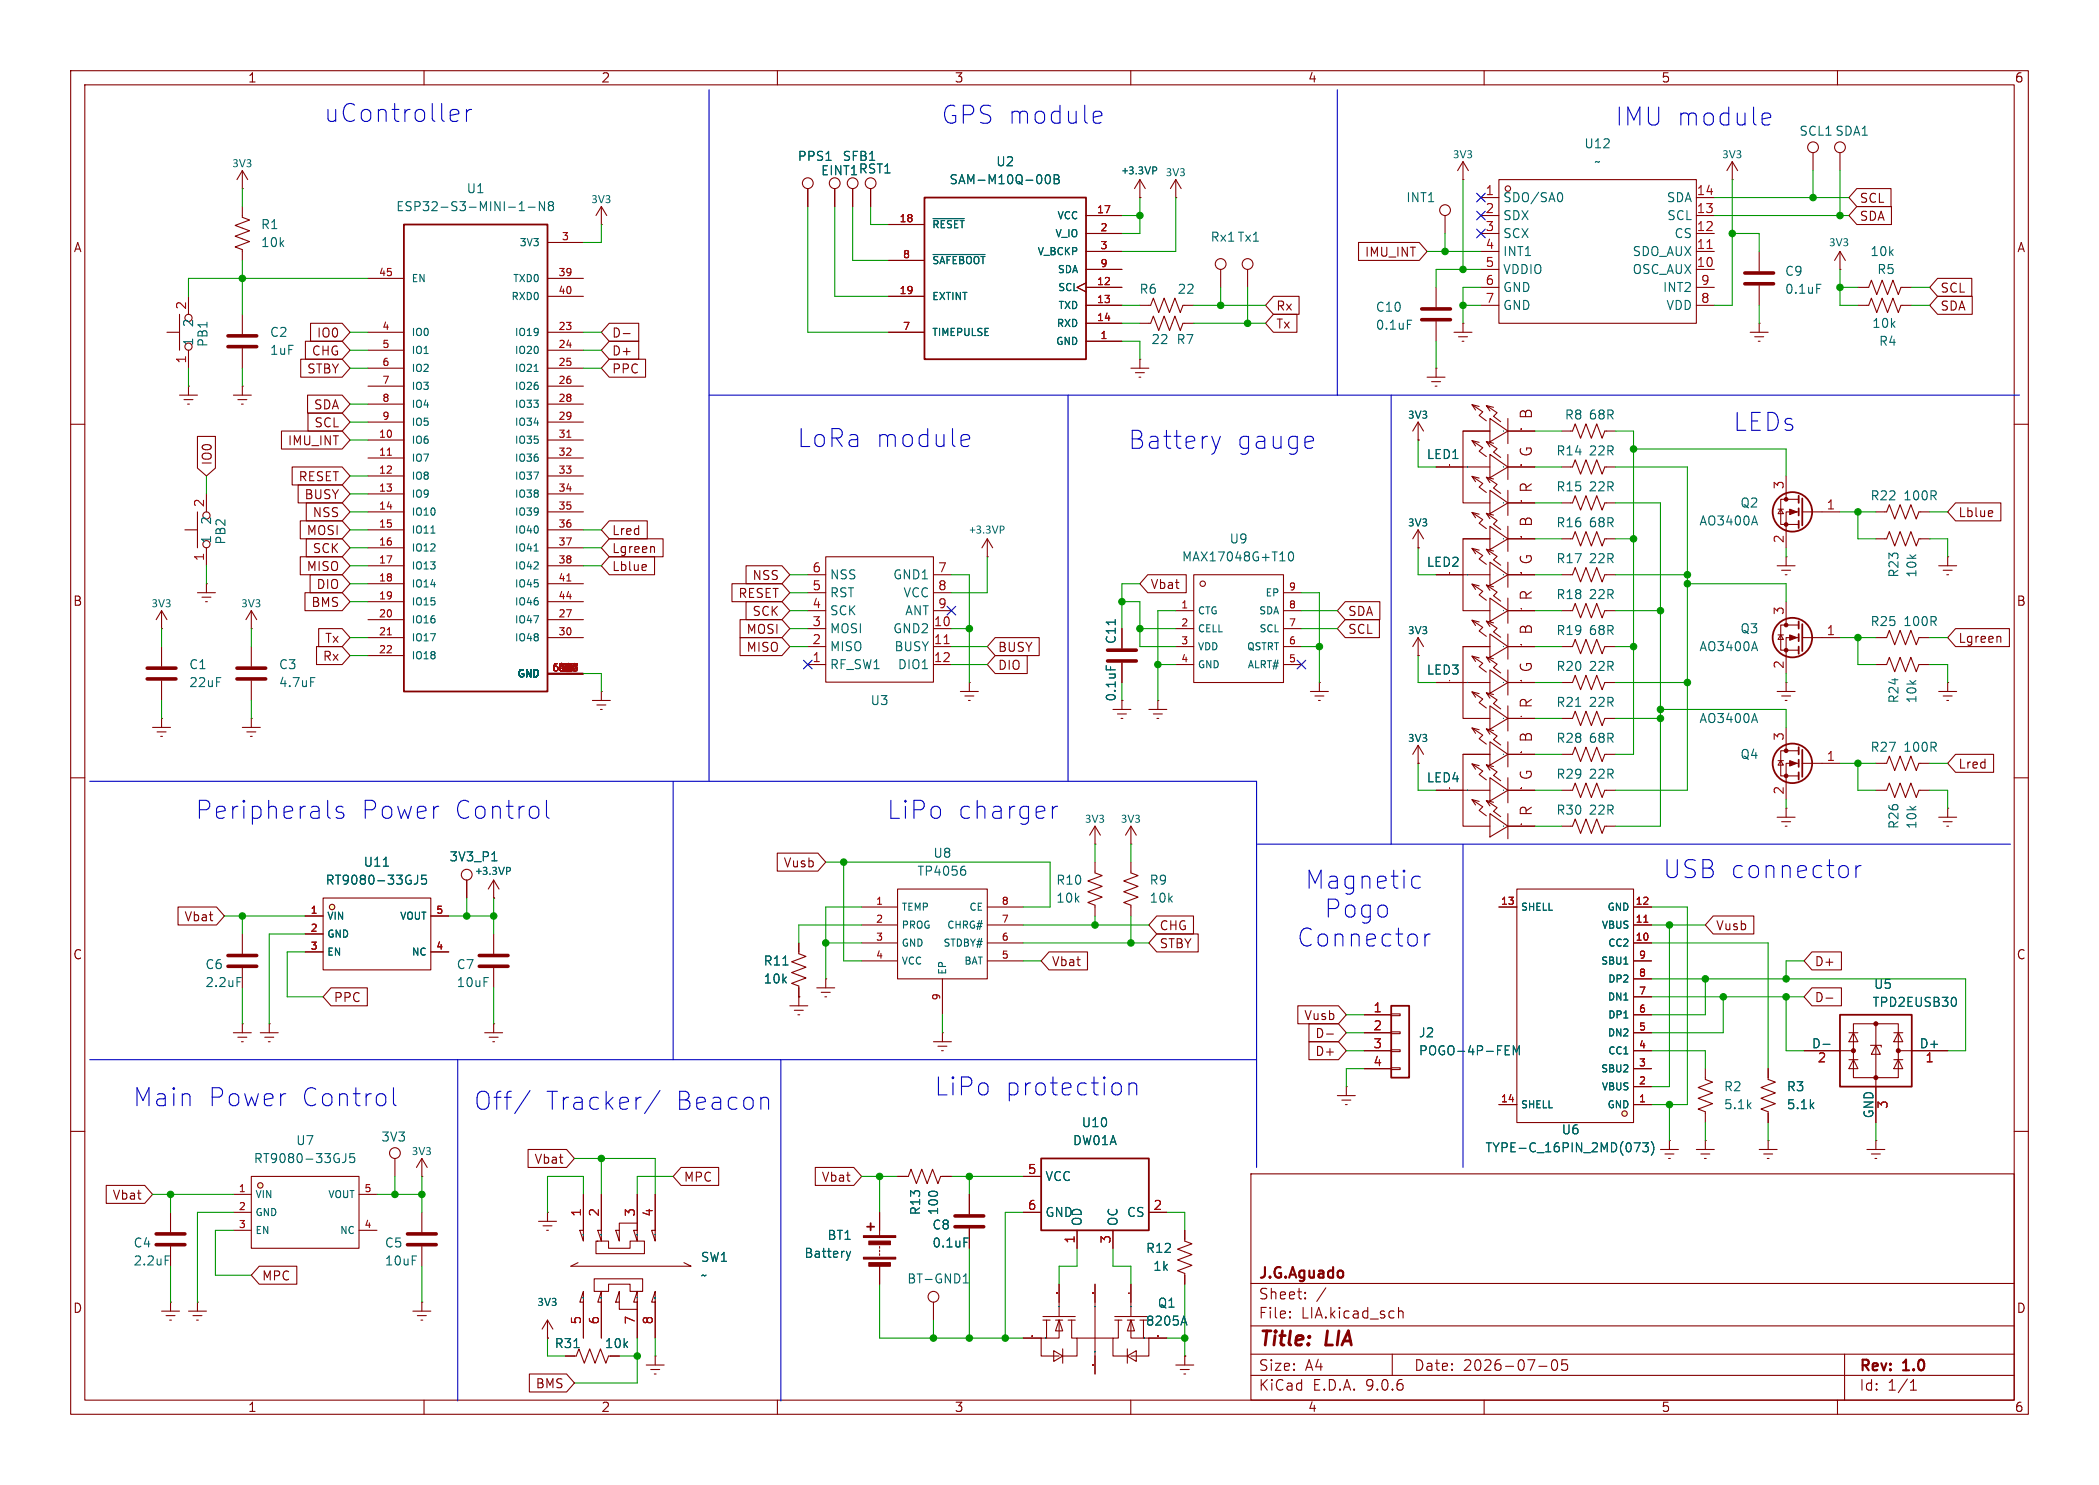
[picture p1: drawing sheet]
<svg xmlns="http://www.w3.org/2000/svg" width="297mm" height="210mm" viewBox="0 0 297 210" stroke-linecap="round" stroke-linejoin="round" font-family="sans-serif">
<defs><g id="words">
<g font-size="3.5" fill="#0000c2">
<text x="45.8" y="17.5">uController</text>
<text x="133.2" y="17.8">GPS module</text>
<text x="228.6" y="18">IMU module</text>
<text x="112.8" y="63.5">LoRa</text>
<text x="123.9" y="63.5">module</text>
<text x="159.6" y="63.7">Battery</text>
<text x="174.9" y="63.7">gauge</text>
<text x="245.2" y="61.2">LEDs</text>
<text x="27.6" y="116.1">Peripherals</text>
<text x="51.1" y="116.1">Power</text>
<text x="64.2" y="116.1">Control</text>
<text x="125.5" y="116.1">LiPo</text>
<text x="135.5" y="116.1">charger</text>
<text x="184.7" y="125.9">Magnetic</text>
<text x="235.3" y="124.4">USB connector</text>
<text x="187.4" y="130">Pogo</text>
<text x="183.5" y="134.1">Connector</text>
<text x="132.2" y="155.2">LiPo</text>
<text x="142.2" y="155.2">protection</text>
<text x="18.8" y="156.7">Main</text>
<text x="29.4" y="156.7">Power</text>
<text x="42.5" y="156.7">Control</text>
<text x="67" y="157.2">Off/</text>
<text x="77.2" y="157.2">Tracker/</text>
<text x="95.5" y="157.2">Beacon</text>
</g>
<g font-size="2.8" fill="#840000">
<text x="178" y="190.9">Title:</text>
<text x="187.7" y="190.9">LIA</text>
</g>
<g font-size="2.2" fill="#840000">
<text x="217" y="59.4" transform="rotate(-90 217 59.4)">B</text>
<text x="217" y="64.7" transform="rotate(-90 217 64.7)">G</text>
<text x="217" y="69.8" transform="rotate(-90 217 69.8)">R</text>
<text x="217" y="74.6" transform="rotate(-90 217 74.6)">B</text>
<text x="217" y="79.9" transform="rotate(-90 217 79.9)">G</text>
<text x="217" y="89.8" transform="rotate(-90 217 89.8)">B</text>
<text x="217" y="85" transform="rotate(-90 217 85)">R</text>
<text x="217" y="95.2" transform="rotate(-90 217 95.2)">G</text>
<text x="217" y="100.3" transform="rotate(-90 217 100.3)">R</text>
<text x="217" y="105.1" transform="rotate(-90 217 105.1)">B</text>
<text x="217" y="110.4" transform="rotate(-90 217 110.4)">G</text>
<text x="217" y="115.5" transform="rotate(-90 217 115.5)">R</text>
</g>
<g font-size="2.1" fill="#840000">
<text x="178" y="184">Sheet:</text>
<text x="178" y="181.2">J.G.Aguado</text>
<text x="178" y="186.7">File:</text>
<text x="184.1" y="186.7">LIA.kicad_sch</text>
<text x="178" y="196.9">KiCad</text>
<text x="178" y="194.1">Size:</text>
<text x="184.7" y="194.1">A4</text>
<text x="185.7" y="196.9">E.D.A.</text>
<text x="193.3" y="196.9">9.0.6</text>
<text x="200" y="194.1">Date:</text>
<text x="207" y="194.1">2026-07-05</text>
<text x="263" y="194.3">Rev:</text>
<text x="263" y="196.9">Id:</text>
<text x="267.1" y="196.9">1/1</text>
<text x="269.4" y="194.3">1.0</text>
</g>
<g font-size="1.8" fill="#840000">
<text x="35" y="11.9">1</text>
<text x="85" y="11.9">2</text>
<text x="135" y="11.9">3</text>
<text x="185" y="11.9">4</text>
<text x="235" y="11.9">5</text>
<text x="285" y="11.9">6</text>
<text x="263" y="28.9">SCL</text>
<text x="10.3" y="35.9">A</text>
<text x="263" y="31.4">SDA</text>
<text x="285.3" y="35.9">A</text>
<text x="193" y="36.5">IMU_INT</text>
<text x="274.5" y="41.6">SCL</text>
<text x="44.8" y="47.9">IO0</text>
<text x="86.5" y="47.9">D-</text>
<text x="180.5" y="46.7">Tx</text>
<text x="180.5" y="44.1">Rx</text>
<text x="274.5" y="44.1">SDA</text>
<text x="43.4" y="53">STBY</text>
<text x="44" y="50.5">CHG</text>
<text x="86.5" y="53">PPC</text>
<text x="86.5" y="50.5">D+</text>
<text x="44.3" y="58.1">SDA</text>
<text x="30.2" y="65.9" transform="rotate(-90 30.2 65.9)">IO0</text>
<text x="40.6" y="63.2">IMU_INT</text>
<text x="44.4" y="60.6">SCL</text>
<text x="42.2" y="68.3">RESET</text>
<text x="43" y="70.8">BUSY</text>
<text x="43.3" y="75.9">MOSI</text>
<text x="44.1" y="73.3">NSS</text>
<text x="86.5" y="75.9">Lred</text>
<text x="277" y="73.3">Lblue</text>
<text x="43.3" y="81">MISO</text>
<text x="44.1" y="78.4">SCK</text>
<text x="44.7" y="83.5">DIO</text>
<text x="86.5" y="78.4">Lgreen</text>
<text x="86.5" y="81">Lblue</text>
<text x="106.4" y="82.2">NSS</text>
<text x="162.7" y="83.5">Vbat</text>
<text x="10.3" y="85.9">B</text>
<text x="44" y="86">BMS</text>
<text x="104.4" y="84.8">RESET</text>
<text x="105.5" y="89.9">MOSI</text>
<text x="106.4" y="87.3">SCK</text>
<text x="190.7" y="89.9">SCL</text>
<text x="190.7" y="87.3">SDA</text>
<text x="285.3" y="85.9">B</text>
<text x="45.6" y="93.7">Rx</text>
<text x="45.9" y="91.1">Tx</text>
<text x="105.5" y="92.4">MISO</text>
<text x="141.1" y="92.4">BUSY</text>
<text x="141.1" y="94.9">DIO</text>
<text x="277" y="91.1">Lgreen</text>
<text x="277" y="108.9">Lred</text>
<text x="110.8" y="122.9">Vusb</text>
<text x="26" y="130.5">Vbat</text>
<text x="164" y="131.8">CHG</text>
<text x="242.7" y="131.8">Vusb</text>
<text x="10.3" y="135.9">C</text>
<text x="148.7" y="136.8">Vbat</text>
<text x="164" y="134.3">STBY</text>
<text x="256.7" y="136.8">D+</text>
<text x="285.3" y="135.9">C</text>
<text x="47.1" y="141.9">PPC</text>
<text x="256.7" y="141.9">D-</text>
<text x="184.5" y="144.5">Vusb</text>
<text x="186" y="149.5">D+</text>
<text x="186" y="147">D-</text>
<text x="75.5" y="164.8">Vbat</text>
<text x="96.7" y="167.3">MPC</text>
<text x="116.2" y="167.3">Vbat</text>
<text x="15.8" y="169.9">Vbat</text>
<text x="10.3" y="185.9">D</text>
<text x="37" y="181.3">MPC</text>
<text x="285.3" y="185.9">D</text>
<text x="75.7" y="196.5">BMS</text>
<text x="35" y="199.9">1</text>
<text x="85" y="199.9">2</text>
<text x="135" y="199.9">3</text>
<text x="185" y="199.9">4</text>
<text x="235" y="199.9">5</text>
<text x="285" y="199.9">6</text>
</g>
<g font-size="1.8" fill="#006464">
<text x="112.8" y="23">PPS1</text>
<text x="119.1" y="23">SFB1</text>
<text x="140.9" y="23.7">U2</text>
<text x="205.6" y="22.7">3V3</text>
<text x="224.1" y="21.2">U12</text>
<text x="225.5" y="23.7">~</text>
<text x="243.7" y="22.7">3V3</text>
<text x="254.5" y="19.4">SCL1 SDA1</text>
<text x="32.9" y="24">3V3</text>
<text x="65.9" y="27.5">U1</text>
<text x="83.7" y="29.1">3V3</text>
<text x="116.1" y="25">EINT1 RST1</text>
<text x="134.2" y="26.3">SAM-M10Q-00B</text>
<text x="158.8" y="25">+3.3VP</text>
<text x="198.9" y="28.8">INT1</text>
<text x="212.6" y="28.8">SDO/SA0</text>
<text x="235.8" y="28.8">SDA</text>
<text x="36.8" y="32.6">R1</text>
<text x="36.8" y="35.2">10k</text>
<text x="56" y="30.1">ESP32-S3-MINI-1-N8</text>
<text x="171.2" y="34.4">Rx1 Tx1</text>
<text x="212.6" y="31.3">SDX</text>
<text x="212.6" y="33.9">SCX</text>
<text x="235.8" y="31.3">SCL</text>
<text x="236.8" y="33.9">CS</text>
<text x="258.8" y="35.2">3V3</text>
<text x="161.1" y="41.8">R6</text>
<text x="166.5" y="41.8">22</text>
<text x="212.6" y="36.4">INT1</text>
<text x="212.6" y="39">VDDIO</text>
<text x="212.6" y="41.5">GND</text>
<text x="230.9" y="36.4">SDO_AUX</text>
<text x="230.9" y="39">OSC_AUX</text>
<text x="235.2" y="41.5">INT2</text>
<text x="252.5" y="39.2">C9</text>
<text x="252.5" y="41.8">0.1uF</text>
<text x="264.6" y="36.4">10k</text>
<text x="265.5" y="39">R5</text>
<text x="27.5" y="46.4" transform="rotate(-90 27.5 46.4)">2</text>
<text x="38.1" y="47.9">C2</text>
<text x="194.6" y="44.3">C10</text>
<text x="194.6" y="46.8">0.1uF</text>
<text x="212.6" y="44">GND</text>
<text x="235.7" y="44">VDD</text>
<text x="264.8" y="46.6">10k</text>
<text x="27.5" y="49" transform="rotate(-90 27.5 49)">1</text>
<text x="29.6" y="49.2" transform="rotate(-90 29.6 49.2)">PB1</text>
<text x="38.1" y="50.4">1uF</text>
<text x="162.8" y="48.9">22</text>
<text x="166.4" y="48.9">R7</text>
<text x="265.8" y="49.1">R4</text>
<text x="199.3" y="59.6">3V3</text>
<text x="221.3" y="59.5">R8</text>
<text x="224.7" y="59.5">68R</text>
<text x="201.8" y="65.1">LED1</text>
<text x="220.1" y="64.6">R14</text>
<text x="224.7" y="64.6">22R</text>
<text x="220.1" y="69.7">R15</text>
<text x="224.7" y="69.7">22R</text>
<text x="246.2" y="72">Q2</text>
<text x="264.6" y="71">R22</text>
<text x="269.2" y="71">100R</text>
<text x="30.1" y="77" transform="rotate(-90 30.1 77)">1</text>
<text x="30.1" y="74.3" transform="rotate(-90 30.1 74.3)">2</text>
<text x="32.1" y="77.1" transform="rotate(-90 32.1 77.1)">PB2</text>
<text x="137.2" y="75.8">+3.3VP</text>
<text x="173.9" y="77.1">U9</text>
<text x="199.3" y="74.8">3V3</text>
<text x="220.1" y="74.8">R16</text>
<text x="224.7" y="74.8">68R</text>
<text x="240.4" y="74.5">AO3400A</text>
<text x="117.3" y="82.1">NSS</text>
<text x="126.3" y="82.1">GND1</text>
<text x="167.1" y="79.6">MAX17048G+T10</text>
<text x="201.8" y="80.4">LED2</text>
<text x="220.1" y="79.9">R17</text>
<text x="224.7" y="79.9">22R</text>
<text x="268.8" y="81.8" transform="rotate(-90 268.8 81.8)">R23</text>
<text x="271.4" y="81.8" transform="rotate(-90 271.4 81.8)">10k</text>
<text x="21.5" y="86.2">3V3</text>
<text x="34.2" y="86.2">3V3</text>
<text x="117.3" y="89.8">MOSI</text>
<text x="117.3" y="87.2">SCK</text>
<text x="117.3" y="84.7">RST</text>
<text x="126.3" y="89.8">GND2</text>
<text x="127.7" y="84.7">VCC</text>
<text x="128" y="87.2">ANT</text>
<text x="220.1" y="84.9">R18</text>
<text x="224.7" y="84.9">22R</text>
<text x="246.2" y="89.8">Q3</text>
<text x="264.6" y="88.7">R25</text>
<text x="269.2" y="88.7">100R</text>
<text x="26.7" y="94.8">C1</text>
<text x="39.4" y="94.8">C3</text>
<text x="117.3" y="94.8">RF_SW1</text>
<text x="117.3" y="92.3">MISO</text>
<text x="126.5" y="92.3">BUSY</text>
<text x="127" y="94.8">DIO1</text>
<text x="158.1" y="91.2" transform="rotate(-90 158.1 91.2)">C11</text>
<text x="199.3" y="90">3V3</text>
<text x="220.1" y="90">R19</text>
<text x="220.1" y="95.1">R20</text>
<text x="224.7" y="90">68R</text>
<text x="224.7" y="95.1">22R</text>
<text x="240.4" y="92.3">AO3400A</text>
<text x="26.7" y="97.4">22uF</text>
<text x="39.4" y="97.4">4.7uF</text>
<text x="123.1" y="99.9">U3</text>
<text x="158.1" y="99.3" transform="rotate(-90 158.1 99.3)">0.1uF</text>
<text x="220.1" y="100.2">R21</text>
<text x="224.7" y="100.2">22R</text>
<text x="268.8" y="99.6" transform="rotate(-90 268.8 99.6)">R24</text>
<text x="271.4" y="99.6" transform="rotate(-90 271.4 99.6)">10k</text>
<text x="199.3" y="105.3">3V3</text>
<text x="220.1" y="105.3">R28</text>
<text x="224.7" y="105.3">68R</text>
<text x="240.4" y="102.5">AO3400A</text>
<text x="246.2" y="107.5">Q4</text>
<text x="264.6" y="106.5">R27</text>
<text x="269.2" y="106.5">100R</text>
<text x="201.8" y="110.8">LED4</text>
<text x="220.1" y="110.3">R29</text>
<text x="224.7" y="110.3">22R</text>
<text x="153.5" y="116.7">3V3</text>
<text x="158.6" y="116.7">3V3</text>
<text x="220.1" y="115.4">R30</text>
<text x="224.7" y="115.4">22R</text>
<text x="268.8" y="117.3" transform="rotate(-90 268.8 117.3)">R26</text>
<text x="271.4" y="117.3" transform="rotate(-90 271.4 117.3)">10k</text>
<text x="46" y="125.3">RT9080-33GJ5</text>
<text x="51.4" y="122.8">U11</text>
<text x="63.5" y="122">3V3_P1</text>
<text x="67.3" y="124.1">+3.3VP</text>
<text x="129.7" y="124.1">TP4056</text>
<text x="132" y="121.5">U8</text>
<text x="149.4" y="125.3">R10</text>
<text x="162.6" y="125.3">R9</text>
<text x="149.4" y="127.9">10k</text>
<text x="162.6" y="127.9">10k</text>
<text x="29" y="137.3">C6</text>
<text x="64.5" y="137.3">C7</text>
<text x="108" y="136.8">R11</text>
<text x="29" y="139.8">2.2uF</text>
<text x="64.5" y="139.8">10uF</text>
<text x="108" y="139.3">10k</text>
<text x="264.9" y="142.6">TPD2EUSB30</text>
<text x="265.1" y="140.1">U5</text>
<text x="200.7" y="146.9">J2</text>
<text x="200.7" y="149.5">POGO-4P-FEM</text>
<text x="256.3" y="148.3">D-</text>
<text x="271.5" y="148.3">D+</text>
<text x="243.8" y="154.5">R2</text>
<text x="252.7" y="154.5">R3</text>
<text x="53.9" y="161.6">3V3</text>
<text x="153" y="159.6">U10</text>
<text x="220.9" y="160.6">U6</text>
<text x="243.8" y="157.1">5.1k</text>
<text x="252.7" y="157.1">5.1k</text>
<text x="265.2" y="158.2" transform="rotate(-90 265.2 158.2)">GND</text>
<text x="35.8" y="164.7">RT9080-33GJ5</text>
<text x="41.8" y="162.2">U7</text>
<text x="58.3" y="163.7">3V3</text>
<text x="147.8" y="167.2">VCC</text>
<text x="151.7" y="162.2">DW01A</text>
<text x="210.1" y="163.2">TYPE-C_16PIN_2MD(073)</text>
<text x="130.4" y="171.9" transform="rotate(-90 130.4 171.9)">R13</text>
<text x="132.9" y="171.9" transform="rotate(-90 132.9 171.9)">100</text>
<text x="147.8" y="172.3">GND</text>
<text x="153.3" y="173.5" transform="rotate(-90 153.3 173.5)">OD</text>
<text x="158.3" y="173.5" transform="rotate(-90 158.3 173.5)">OC</text>
<text x="159.4" y="172.3">CS</text>
<text x="18.8" y="176.6">C4</text>
<text x="18.8" y="179.2">2.2uF</text>
<text x="54.4" y="176.6">C5</text>
<text x="54.4" y="179.2">10uF</text>
<text x="99.1" y="178.7">SW1</text>
<text x="113.7" y="178.1">Battery</text>
<text x="117" y="175.6">BT1</text>
<text x="131.8" y="174.1">C8</text>
<text x="131.8" y="176.6">0.1uF</text>
<text x="162.1" y="177.4">R12</text>
<text x="163.1" y="179.9">1k</text>
<text x="76.1" y="185">3V3</text>
<text x="99.1" y="181.2">~</text>
<text x="128.3" y="181.7">BT-GND1</text>
<text x="163.7" y="185.1">Q1</text>
<text x="78.4" y="190.9">R31</text>
<text x="85.5" y="190.9">10k</text>
<text x="162" y="187.7">8205A</text>
</g>
<g font-size="1.8" fill="#a90000">
<text x="210.1" y="27.7">1</text>
<text x="240" y="27.7">14</text>
<text x="210.1" y="30.2">2</text>
<text x="210.1" y="32.8">3</text>
<text x="210.1" y="35.3">4</text>
<text x="240" y="30.2">13</text>
<text x="240" y="32.8">12</text>
<text x="240" y="35.3">11</text>
<text x="210.1" y="37.8">5</text>
<text x="210.1" y="40.4">6</text>
<text x="240" y="37.8">10</text>
<text x="240.6" y="40.4">9</text>
<text x="26.4" y="43.9" transform="rotate(-90 26.4 43.9)">2</text>
<text x="210.1" y="42.9">7</text>
<text x="240.6" y="42.9">8</text>
<text x="26.4" y="51.5" transform="rotate(-90 26.4 51.5)">1</text>
<text x="29" y="71.8" transform="rotate(-90 29 71.8)">2</text>
<text x="252.5" y="69.3" transform="rotate(-90 252.5 69.3)">3</text>
<text x="252.5" y="76.9" transform="rotate(-90 252.5 76.9)">2</text>
<text x="258.4" y="72.1">1</text>
<text x="29" y="79.4" transform="rotate(-90 29 79.4)">1</text>
<text x="114.9" y="83.6">5</text>
<text x="114.9" y="81">6</text>
<text x="132.6" y="83.6">8</text>
<text x="132.6" y="81">7</text>
<text x="114.9" y="88.6">3</text>
<text x="114.9" y="86.1">4</text>
<text x="132" y="88.6">10</text>
<text x="132.6" y="86.1">9</text>
<text x="252.5" y="87.1" transform="rotate(-90 252.5 87.1)">3</text>
<text x="258.4" y="89.9">1</text>
<text x="114.9" y="93.7">1</text>
<text x="114.9" y="91.2">2</text>
<text x="132" y="93.7">12</text>
<text x="132" y="91.2">11</text>
<text x="201.8" y="95.6">LED3</text>
<text x="252.5" y="94.7" transform="rotate(-90 252.5 94.7)">2</text>
<text x="252.5" y="104.8" transform="rotate(-90 252.5 104.8)">3</text>
<text x="258.4" y="107.7">1</text>
<text x="252.5" y="112.5" transform="rotate(-90 252.5 112.5)">2</text>
<text x="194.2" y="143.3">1</text>
<text x="194.2" y="145.8">2</text>
<text x="194.2" y="148.3">3</text>
<text x="194.2" y="150.9">4</text>
<text x="257.1" y="150.6">2</text>
<text x="272.3" y="150.6">1</text>
<text x="267.4" y="156.9" transform="rotate(-90 267.4 156.9)">3</text>
<text x="145.3" y="166.1">5</text>
<text x="82.3" y="172.2" transform="rotate(-90 82.3 172.2)">1</text>
<text x="84.8" y="172.2" transform="rotate(-90 84.8 172.2)">2</text>
<text x="89.9" y="172.2" transform="rotate(-90 89.9 172.2)">3</text>
<text x="92.5" y="172.2" transform="rotate(-90 92.5 172.2)">4</text>
<text x="145.3" y="171.2">6</text>
<text x="163.1" y="171.2">2</text>
<text x="152.1" y="176" transform="rotate(-90 152.1 176)">1</text>
<text x="157.2" y="176" transform="rotate(-90 157.2 176)">3</text>
<text x="82.3" y="187.4" transform="rotate(-90 82.3 187.4)">5</text>
<text x="84.8" y="187.4" transform="rotate(-90 84.8 187.4)">6</text>
<text x="89.9" y="187.4" transform="rotate(-90 89.9 187.4)">7</text>
<text x="92.5" y="187.4" transform="rotate(-90 92.5 187.4)">8</text>
</g>
<g font-size="1.4" fill="#006464">
<text x="73.4" y="35">3V3</text>
<text x="131.8" y="32.5">~{RESET}</text>
<text x="149.2" y="33.8">V_IO</text>
<text x="149.5" y="31.2">VCC</text>
<text x="58.2" y="40.1">EN</text>
<text x="72.5" y="40.1">TXD0</text>
<text x="131.8" y="37.6">~{SAFEBOOT}</text>
<text x="146.7" y="36.3">V_BCKP</text>
<text x="149.5" y="38.8">SDA</text>
<text x="149.6" y="41.4">SCL</text>
<text x="58.2" y="47.7">IO0</text>
<text x="72.2" y="42.6">RXD0</text>
<text x="72.7" y="47.7">IO19</text>
<text x="131.8" y="42.6">EXTINT</text>
<text x="131.8" y="47.7">TIMEPULSE</text>
<text x="149.4" y="46.5">RXD</text>
<text x="149.6" y="43.9">TXD</text>
<text x="58.2" y="50.3">IO1</text>
<text x="58.2" y="52.8">IO2</text>
<text x="72.7" y="50.3">IO20</text>
<text x="72.7" y="52.8">IO21</text>
<text x="149.3" y="49">GND</text>
<text x="58.2" y="55.3">IO3</text>
<text x="58.2" y="57.9">IO4</text>
<text x="72.7" y="55.3">IO26</text>
<text x="72.7" y="57.9">IO33</text>
<text x="58.2" y="60.4">IO5</text>
<text x="58.2" y="63">IO6</text>
<text x="58.2" y="65.5">IO7</text>
<text x="72.7" y="60.4">IO34</text>
<text x="72.7" y="63">IO35</text>
<text x="72.7" y="65.5">IO36</text>
<text x="58.2" y="68">IO8</text>
<text x="58.2" y="70.6">IO9</text>
<text x="72.7" y="68">IO37</text>
<text x="72.7" y="70.6">IO38</text>
<text x="58.2" y="73.1">IO10</text>
<text x="58.2" y="75.7">IO11</text>
<text x="72.7" y="73.1">IO39</text>
<text x="72.7" y="75.7">IO40</text>
<text x="58.2" y="78.2">IO12</text>
<text x="58.2" y="80.7">IO13</text>
<text x="58.2" y="83.3">IO14</text>
<text x="72.7" y="78.2">IO41</text>
<text x="72.7" y="80.7">IO42</text>
<text x="72.7" y="83.3">IO45</text>
<text x="58.2" y="85.8">IO15</text>
<text x="58.2" y="88.4">IO16</text>
<text x="72.7" y="85.8">IO46</text>
<text x="72.7" y="88.4">IO47</text>
<text x="169.4" y="87.1">CTG</text>
<text x="169.4" y="89.6">CELL</text>
<text x="178" y="87.1">SDA</text>
<text x="178.1" y="89.6">SCL</text>
<text x="178.9" y="84.5">EP</text>
<text x="58.2" y="90.9">IO17</text>
<text x="58.2" y="93.4">IO18</text>
<text x="72.7" y="90.9">IO48</text>
<text x="73.1" y="96">GND</text>
<text x="169.4" y="92.2">VDD</text>
<text x="169.4" y="94.7">GND</text>
<text x="176.3" y="92.2">QSTRT</text>
<text x="176.4" y="94.7">ALRT#</text>
<text x="46.2" y="130.3">VIN</text>
<text x="56.5" y="130.3">VOUT</text>
<text x="127.5" y="129">TEMP</text>
<text x="127.5" y="131.5">PROG</text>
<text x="133.9" y="131.5">CHRG#</text>
<text x="137" y="129">CE</text>
<text x="215.1" y="129">SHELL</text>
<text x="226.5" y="131.5">VBUS</text>
<text x="227.3" y="129">GND</text>
<text x="46.2" y="132.8">GND</text>
<text x="46.2" y="135.3">EN</text>
<text x="58.1" y="135.3">NC</text>
<text x="127.5" y="134.1">GND</text>
<text x="127.5" y="136.6">VCC</text>
<text x="133.4" y="134.1">STDBY#</text>
<text x="134.1" y="137.9" transform="rotate(-90 134.1 137.9)">EP</text>
<text x="136.3" y="136.6">BAT</text>
<text x="226.4" y="136.6">SBU1</text>
<text x="227.4" y="134.1">CC2</text>
<text x="227.4" y="141.7">DN1</text>
<text x="227.4" y="139.2">DP2</text>
<text x="227.4" y="146.8">DN2</text>
<text x="227.4" y="149.3">CC1</text>
<text x="227.4" y="144.2">DP1</text>
<text x="226.4" y="151.9">SBU2</text>
<text x="226.5" y="154.4">VBUS</text>
<text x="215.1" y="156.9">SHELL</text>
<text x="227.3" y="156.9">GND</text>
<text x="36.1" y="169.6">VIN</text>
<text x="36.1" y="172.2">GND</text>
<text x="46.3" y="169.6">VOUT</text>
<text x="36.1" y="174.7">EN</text>
<text x="48" y="174.7">NC</text>
</g>
<g font-size="1.4" fill="#a90000">
<text x="79.4" y="34">3</text>
<text x="127.2" y="31.5">18</text>
<text x="155.1" y="30.2">17</text>
<text x="155.6" y="32.8">2</text>
<text x="155.6" y="35.3">3</text>
<text x="53.5" y="39.1">45</text>
<text x="78.9" y="39.1">39</text>
<text x="78.9" y="41.7">40</text>
<text x="127.2" y="41.7">19</text>
<text x="127.7" y="36.6">8</text>
<text x="155.1" y="40.4">12</text>
<text x="155.6" y="37.8">9</text>
<text x="54" y="46.7">4</text>
<text x="78.9" y="46.7">23</text>
<text x="127.7" y="46.7">7</text>
<text x="155.1" y="42.9">13</text>
<text x="155.1" y="45.5">14</text>
<text x="54" y="49.3">5</text>
<text x="54" y="51.8">6</text>
<text x="78.9" y="49.3">24</text>
<text x="78.9" y="51.8">25</text>
<text x="155.6" y="48">1</text>
<text x="54" y="54.4">7</text>
<text x="54" y="56.9">8</text>
<text x="54" y="59.4">9</text>
<text x="78.9" y="54.4">26</text>
<text x="78.9" y="56.9">28</text>
<text x="78.9" y="59.4">29</text>
<text x="53.5" y="62">10</text>
<text x="53.5" y="64.5">11</text>
<text x="78.9" y="62">31</text>
<text x="78.9" y="64.5">32</text>
<text x="53.5" y="67.1">12</text>
<text x="53.5" y="69.6">13</text>
<text x="78.9" y="67.1">33</text>
<text x="78.9" y="69.6">34</text>
<text x="53.5" y="72.1">14</text>
<text x="53.5" y="74.7">15</text>
<text x="53.5" y="77.2">16</text>
<text x="78.9" y="72.1">35</text>
<text x="78.9" y="74.7">36</text>
<text x="78.9" y="77.2">37</text>
<text x="53.5" y="79.8">17</text>
<text x="53.5" y="82.3">18</text>
<text x="78.9" y="79.8">38</text>
<text x="78.9" y="82.3">41</text>
<text x="182.3" y="83.6">9</text>
<text x="53.5" y="84.8">19</text>
<text x="53.5" y="87.4">20</text>
<text x="53.5" y="89.9">21</text>
<text x="78.9" y="84.8">44</text>
<text x="78.9" y="87.4">27</text>
<text x="78.9" y="89.9">30</text>
<text x="167" y="86.1">1</text>
<text x="167" y="88.6">2</text>
<text x="182.3" y="86.1">8</text>
<text x="182.3" y="88.6">7</text>
<text x="53.5" y="92.5">22</text>
<text x="78" y="95">61_1</text>
<text x="78.9" y="95">422</text>
<text x="79.4" y="95">137</text>
<text x="79.4" y="95">268</text>
<text x="79.7" y="95">7</text>
<text x="79.7" y="95">1</text>
<text x="167" y="91.2">3</text>
<text x="167" y="93.7">4</text>
<text x="182.3" y="91.2">6</text>
<text x="182.3" y="93.7">5</text>
<text x="43.8" y="129.3">1</text>
<text x="43.8" y="131.8">2</text>
<text x="61.6" y="129.3">5</text>
<text x="123.9" y="128">1</text>
<text x="123.9" y="130.6">2</text>
<text x="141.6" y="128">8</text>
<text x="141.6" y="130.6">7</text>
<text x="212.3" y="128">13</text>
<text x="231.3" y="130.6">11</text>
<text x="231.3" y="128">12</text>
<text x="43.8" y="134.4">3</text>
<text x="61.6" y="134.4">4</text>
<text x="123.9" y="133.1">3</text>
<text x="123.9" y="135.6">4</text>
<text x="141.6" y="133.1">6</text>
<text x="141.6" y="135.6">5</text>
<text x="231.3" y="133.1">10</text>
<text x="231.8" y="135.6">9</text>
<text x="133.1" y="141.6" transform="rotate(-90 133.1 141.6)">9</text>
<text x="231.8" y="143.3">6</text>
<text x="231.8" y="140.7">7</text>
<text x="231.8" y="138.2">8</text>
<text x="231.8" y="148.3">4</text>
<text x="231.8" y="145.8">5</text>
<text x="212.3" y="156">14</text>
<text x="231.8" y="156">1</text>
<text x="231.8" y="153.4">2</text>
<text x="231.8" y="150.9">3</text>
<text x="33.7" y="168.7">1</text>
<text x="33.7" y="171.2">2</text>
<text x="33.7" y="173.7">3</text>
<text x="51.5" y="168.7">5</text>
<text x="51.5" y="173.7">4</text>
</g>
</g></defs>
<g fill="none" stroke="#840000" stroke-width=".15">
<path d="M10 10h277v190h-277zM12 12h273v186h-273zM60 10v2M110 10v2M160 10v2M210 10v2M260 10v2M34.3 29.2v1.5l1 .4-2 .8 2 .7-2 .8 2 .8-2 .7 1 .4v1.5M34.3 26.7h.1M34.3 24.1v2.6M34.3 24.1l-.8 1.3M34.3 24.1l.8 1.3"/>
<path d="M52.1 39.4h5M77.5 39.4h5M77.5 34.3h5M166.4 27.9h.1M166.4 25.4l-.8 1.3M166.4 25.4l.7 1.3M166.4 25.4v2.5M204.5 30.5v2.5M23.6 47h1.8M25.4 44.5v5M25.4 55.9h2.5M26 56.5h1.3"/>
<path d="M26.5 57.2h.3M26.7 54.6h.1M26.7 41.9v2.6M26.7 49.5v2.6M26.7 54.6v1.3M33 55.9h2.6M33.7 56.5h1.2M34.2 57.2h.2M34.3 54.6h.1M34.3 44.5v2.7M34.3 49.3v2.8M34.3 54.6v1.3"/>
<path d="M52.1 47h5M52.1 49.5h5M52.1 52.1h5M52.1 54.6h5M52.1 57.2h5M52.1 59.7h5M77.5 47h5M77.5 49.5h5M77.5 52.1h5M77.5 54.6h5M77.5 57.2h5M77.5 59.7h5"/>
<path d="M77.5 41.9h5M160 52.1h2.6M160.7 52.7h1.2M161.2 53.3h.2M161.3 43.2h1.5l.4-1 .8 2 .7-2 .8 2 .7-2 .8 2 .4-1h1.5M161.3 45.7h1.5l.4-1 .8 2 .7-2 .8 2 .7-2 .8 2 .4-1h1.5M161.3 50.8h.1M161.3 50.8v1.3M200.7 59.7v2.5M200.7 59.7l-.8 1.3M200.7 59.7l.7 1.3M208.3 57.2l1 .3"/>
<path d="M208.8 58l-.5-.8 1.5 1-.5 .6 1 .7M210.3 57.4l1 .2M210.8 59.2l2.6 1.8-2.6 1.5zM210.8 58.1l-.5-.7 1.5 1-.5 .5 1 .7M213.4 59.2v3.5M10 60h2M26.2 74.9h1.7M27.9 72.4v5.1M29.2 69.9v2.5M29.2 77.5v2.5M52.1 62.2h5M52.1 64.8h5"/>
<path d="M52.1 67.3h5M52.1 69.9h5M52.1 72.4h5M52.1 74.9h5M52.1 77.5h5M77.5 62.2h5M77.5 64.8h5M77.5 67.3h5M77.5 69.9h5M77.5 72.4h5M77.5 74.9h5M77.5 77.5h5"/>
<path d="M116.8 78.7h15.3v17.8h-15.3zM139.7 78.7h.1M139.7 76.2l-.8 1.3M139.7 76.2l.8 1.3M139.7 76.2v2.5M200.7 62.2h.1M200.7 77.5h.1M200.7 74.9v2.6M200.7 74.9l-.8 1.3M200.7 74.9l.7 1.3M203.2 66h7.6M207 76.2h3.8h-3.8v10.2h3.8"/>
<path d="M207 61h3.8h-3.8v10.1h3.8M208.3 77.5l1 .3M208.3 72.5l1 .2M208.3 67.4l1 .2M208.3 62.3l1 .3M208.8 78.3l-.5-.8 1.5 1.1-.5 .4 1 .8M208.8 73.2l-.5-.7 1.5 1-.5 .5 1 .8M208.8 68.1l-.5-.7 1.5 1-.5 .5 1 .7M208.8 63.1l-.5-.8 1.5 1-.5 .5 1 .8M210.3 77.7l1 .2M210.3 72.6l1 .2M210.3 67.5l1 .2"/>
<path d="M210.3 62.4l1 .3M210.8 79.5l2.6 1.8-2.6 1.5zM210.8 78.4l-.5-.7 1.5 1-.5 .5 1 .7M210.8 74.4l2.6 1.8-2.6 1.5zM210.8 73.4l-.5-.8 1.5 1-.5 .5 1 .8M210.8 69.3l2.6 1.8-2.6 1.5zM210.8 68.2l-.5-.7 1.5 1-.5 .5 1 .8M210.8 64.3l2.6 1.7-2.6 1.6zM210.8 63.2l-.5-.8 1.5 1-.5 .5 1 .8M213.4 71.1h3.8M213.4 66h3.8M213.4 64.3v3.5"/>
<path d="M213.4 69.3v3.6M213.4 74.4v3.6M213.4 79.5v3.6M213.4 76.2h3.8M213.4 61h3.8M221 71.1h1.5l.4-1 .7 2 .8-2 .8 2 .7-2 .8 2 .4-1h1.5M221 66h1.5l.4-1 .7 2.1 .8-2.1 .8 2.1 .7-2.1 .8 2.1 .4-1.1h1.5M221 76.2h1.5l.4-1 .7 2 .8-2 .8 2 .7-2 .8 2 .4-1h1.5M251.6 72h.7M252 72l.3 .6h-.7zM252.7 78.7h.1M252.7 67.3v3.3"/>
<path d="M252.7 78.7v1.3M254.5 70.6h-2.5v3.6h2.5M254.5 72.4h-1.8v5.1M255 72.4h5.3M265.4 72.4h1.6l.3-1 .8 2 .8-2 .7 2 .8-2 .7 2 .4-1h1.5M275.6 78.7h.1M275.6 78.7v1.3M285 60h2M35.6 88.9h.1M35.6 86.4v2.5M35.6 91.4v2.8M35.6 96.3v2.8"/>
<path d="M35.6 86.4l-.8 1.2M35.6 86.4l.7 1.2M52.1 80h5M52.1 82.6h5M52.1 85.1h5M52.1 87.6h5M52.1 90.2h5M52.1 92.7h5M77.5 80h5M77.5 82.6h5M77.5 85.1h5M77.5 87.6h5"/>
<path d="M77.5 90.2h5M77.5 95.3h5M114.3 86.4h2.5M114.3 88.9h2.5M114.3 91.4h2.5M114.3 94h2.5M114.3 83.8h2.5M114.3 81.3h2.5M132.1 86.4h2.5M132.1 88.9h2.5M132.1 91.4h2.5M132.1 94h2.5"/>
<path d="M132.1 83.8h2.5M132.1 81.3h2.5M135.9 97.8h2.5M136.5 98.4h1.3M137 99.1h.3M137.2 96.5h.1M137.2 96.5v1.3M158.7 99.1h.1M158.7 88.9v2.8M158.7 93.7v2.8M158.7 99.1v1.2M166.4 86.4h2.5"/>
<path d="M166.4 88.9h2.5M166.4 91.4h2.5M166.4 94h2.5M168.9 81.3h12.7v15.2h-12.7zM181.6 86.4h2.5M181.6 88.9h2.5M181.6 91.4h2.5M181.6 94h2.5M181.6 83.8h2.5M200.7 92.7h.1M200.7 90.2l-.8 1.2M200.7 90.2l.7 1.2"/>
<path d="M200.7 90.2v2.5M203.2 81.3h7.6M208.3 82.6l1 .3M208.8 83.4l-.5-.8 1.5 1-.5 .5 1 .8M210.3 82.7l1 .3M210.8 84.6l2.6 1.8-2.6 1.5zM210.8 83.5l-.5-.8 1.5 1-.5 .6 1 .7M213.4 86.4h3.8M213.4 81.3h3.8M213.4 84.6v3.5M221 91.4h1.5l.4-1 .7 2.1 .8-2.1 .8 2.1 .7-2.1 .8 2.1 .4-1.1h1.5M221 86.4h1.5l.4-1.1 .7 2.1 .8-2.1 .8 2.1 .7-2.1 .8 2.1 .4-1h1.5"/>
<path d="M221 81.3h1.5l.4-1 .7 2 .8-2 .8 2 .7-2 .8 2 .4-1h1.5M251.5 80h2.5M252.1 80.6h1.3M252.6 81.3h.3M265.4 90.2h1.6l.3-1 .8 2 .8-2 .7 2 .8-2 .7 2 .4-1h1.5M274.3 80h2.6M275 80.6h1.2M275.5 81.3h.2M10 110h2M34.3 102.9h2.5M34.9 103.5h1.3M35.4 104.1h.3"/>
<path d="M35.6 101.6h.1M35.6 101.6v1.3M157.5 100.3h2.5M158.1 101h1.3M158.6 101.6h.3M285 110h2M34.3 132.1v2.8M34.3 136.9v2.8M43.2 129.5h2.5M43.2 132.1h2.5M43.2 134.6h2.5M45.7 127h15.3v10.2h-15.3z"/>
<path d="M61 129.5h2.5M61 134.6h2.5M66 124.5v2.5M69.8 127h.1M69.8 124.5l-.7 1.2M69.8 124.5l.8 1.2M69.8 124.5v2.5M69.8 132.1v2.8M69.8 136.9v2.8M113 133.4v1.5l1 .4-2 .7 2 .8-2 .7 2 .8-2 .8 1 .3v2.8M115.6 139.7h2.5M116.8 138.4h.1"/>
<path d="M116.8 138.4v1.3M121.9 128.3h5.1M121.9 130.8h5.1M121.9 133.4h5.1M121.9 135.9h5.1M127 125.7h12.7v12.7h-12.7zM133.3 138.4v5.1M139.7 128.3h5.1M139.7 130.8h5.1M139.7 133.4h5.1M139.7 135.9h5.1M68.6 146.1h2.5"/>
<path d="M69.2 146.7h1.3M69.7 147.3h.3M69.8 144.8h.1M69.8 144.8v1.3M111.8 142.2h2.5M112.4 142.9h1.3M112.9 143.5h.3M113 141h.1M116.2 140.3h1.3M116.7 141h.3M132.1 147.3h2.5M132.7 148h1.3"/>
<path d="M133.2 148.6h.3M133.3 146.1h.1M133.3 146.1v1.2M10 160h2M33 168.9h2.6M33 171.5h2.6M33 174h2.6M35.6 166.4h15.2v10.1h-15.2zM50.8 168.9h2.5M50.8 174h2.5M177 166h108v32h-108zM285 160h2"/>
<path d="M58.4 185.4h2.6M59.1 186.1h1.2M59.6 186.7h.2M59.7 184.2h.1M59.7 184.2v1.2M60 198v2M80 191.8h1.5l.4-1 .8 2 .7-2 .8 2 .8-2 .7 2 .4-1h1.5M110 198v2M160 198v2M177 194.5h108M177 191.5h108M177 187.5h108"/>
<path d="M177 181.5h108M182.5 186.3h.1l-.1 .1M182.5 186.3v.1M182.5 185.5v.1M182.5 185.5h.1l-.1 .1M184.7 183.6v.1M184.7 183.6h-.1l.1 .1M184.7 182.8v.1M184.7 182.8h-.1l.1 .1M187.6 182.1l-1.3 2M197 191.5v3M197.9 184.9v1.5"/>
<path d="M197.9 185.5a.37 .37 0 0 1 .6 .1v.8M210 198v2M217.7 193.2h1.2M219.7 192.4a.36 .36 0 0 1 .3-.1 .36 .36 0 0 1 .3 .3 .77 .77 0 0 1-.4 1.2 .91 .91 0 0 1-.2-1.4zM221.7 192.3h-.7v.7l.2-.1h.5l.1 .3-.1 .5-.2 .1h-.3l-.2-.1M260 198v2M261 191.5v6.5M270.3 196.6h.9M270.3 195.5l.4-.4v1.5"/>
<circle cx="204.5" cy="29.7" r=".76"/>
<circle cx="26.7" cy="49" r=".51"/>
<circle cx="26.7" cy="45" r=".51"/>
<circle cx="29.2" cy="77" r=".51"/>
<circle cx="29.2" cy="72.9" r=".51"/>
<circle cx="170.2" cy="82.6" r=".38"/>
<circle cx="47" cy="128.3" r=".38"/>
<circle cx="66" cy="123.7" r=".76"/>
<circle cx="36.8" cy="167.6" r=".38"/>
</g>
<g fill="none" stroke="#006464" stroke-width=".15">
<path d="M73.5 29.8h.7M73.5 28.9l.3-.4v1.3M74.7 29.3h1M77 28.5v1.3l-.7-1.3v1.3M77.8 29.1l-.2 .2 .1 .4 .1 .1 .4-.1 .1-.2v-.2l-.2-.2M77.8 29.1l-.2-.3 .2-.3h.3l.2 .3-.2 .3M77.8 29.1h.3M75.6 52.5h.6M61 75.4h.6M75.6 77.9h.6M182.5 78.1l.1-.1a.69 .69 0 0 1 .3 1.2l-.2 .1a.69 .69 0 0 1-.3-1.1zM207.6 66h.1"/>
<path d="M212.7 76.2h.1M212.7 71.1h.1M212.7 66h.1M212.7 61h.1M248.3 73l.4 1.2M44 95.8h.6M156.5 94.1v.6M157.8 87.6v.8M207.6 81.3h.1M212.7 86.4h.1M212.7 81.3h.1M33.5 138.2h.6"/>
<path d="M54.2 122.5h.8M59.1 123.8v.9a.41 .41 0 0 1-.5 .3M60.3 123.8h-.6l-.1 .6 .2-.1h.4l.2 .2-.1 .4-.2 .1h-.3l-.2-.1M69.6 121.7h.7M110.8 136.5h.7M136.3 122.5h.2M136.4 123l.2 .2v.3l-.2 .3M48.9 163.1v.9a.41 .41 0 0 1-.5 .4M50.1 163.1h-.6v.6l.2-.1 .4 .1 .1 .2-.1 .4-.1 .1h-.3l-.2-.1M81.2 190.6h.7"/>
</g>
<g fill="none" stroke="#a90000" stroke-width=".15">
<path d="M54.8 64.4h.6M80.2 61.8h.6M205.1 65.7v.1M215.3 65.7h.1M215.3 70.8h.1M215.3 60.7h.1M215.3 75.9h.1M215.3 70.8v.1M215.3 65.8h.1M54.8 89.8h.6M80.2 82.2h.6M81 94.9h.7"/>
<path d="M81 93.8h.7l-.4 1.1M81.1 94.5h.6M81.6 93.9v.4M81.6 94.3v.5M81.6 94.4l.1 .1M81.7 93.8l-.4 .4M81.7 94.1l-.1 .1M133.6 91h.7M205.1 81h.1M215.3 81h.1M215.3 86.1h.1"/>
</g>
<g fill="#ffffc2" stroke="#ffffc2" stroke-width=".14">
<circle cx="47" cy="128.3" r=".38"/>
<circle cx="36.8" cy="167.6" r=".38"/>
</g>
<path d="M32.3 49h4M32.3 47.5h4M33.5 96h4.1M33.5 94.5h4.1M156.7 93.5h4.1M156.7 91.9h4.1M32.3 136.7h4M32.3 135.1h4M67.8 136.7h4.1M67.8 135.1h4.1" fill="none" stroke="#840000" stroke-width=".51"/>
<g fill="none" stroke="#840000" stroke-width=".25">
<path d="M57.1 31.8h20.4v66h-20.4zM254.5 70.1v1M254.5 71.9v1M254.5 73.7v1M255 70.5v3.8"/>
<circle cx="253.6" cy="72.4" r="2.79"/>
</g>
<g fill="#840000" stroke="#840000" stroke-width=".15">
<path d="M253.2 72l1.1 .4-1.1 .4z"/>
<circle cx="252.7" cy="70.6" r=".25"/>
<circle cx="252.7" cy="74.2" r=".25"/>
</g>
<g fill="#006464">
<path d="M165.1 23.9a.32 .32 0 0 1 .5-.1 .32 .32 0 0 1-.1 .5 .33 .33 0 0 1 .1 .6 .33 .33 0 0 1-.5-.2 .26 .26 0 0 0 .3 .1 .26 .26 0 0 0 .1-.3l-.3-.1v-.1a.24 .24 0 0 0 .3-.1 .24 .24 0 0 0-.1-.3 .24 .24 0 0 0-.3 .1z"/>
<path d="M165.9 23.8h.2l.3 1 .3-1h.1l-.4 1.1h-.1z"/>
<path d="M167 23.9a.32 .32 0 0 1 .5-.1 .32 .32 0 0 1-.1 .5 .33 .33 0 0 1 .1 .6 .33 .33 0 0 1-.5-.2 .26 .26 0 0 0 .3 .1 .26 .26 0 0 0 .1-.3l-.3-.1v-.1a.24 .24 0 0 0 .3-.1 .24 .24 0 0 0-.1-.3 .24 .24 0 0 0-.3 .1z"/>
</g>
<g fill="none" stroke="#840000" stroke-width=".15">
<path d="M85.1 31.8h.1M85.1 29.2v2.6M85.1 29.2l-.8 1.3M85.1 29.2l.8 1.3M114.3 26.7v2.5M118.1 26.7v2.5M120.6 26.7v2.5M123.2 26.7v2.5M125.7 31.8h5.1M125.7 36.8h5.1M153.7 30.5h5M153.7 33h5"/>
<path d="M153.7 35.6h5M153.7 38.1h5M161.3 27.9h.1M161.3 25.4l-.8 1.3M161.3 25.4l.8 1.3M161.3 25.4v2.5M172.7 38.1v2.5M176.5 38.1v2.5M192.2 34.3h8.6l1.1 1.3-1.1 1.2h-8.6zM207 25.4h.1M207 22.9v2.5M207 22.9l-.8 1.2"/>
<path d="M207 22.9l.8 1.2M209.5 27.9h2.6M209.5 30.5h2.6M209.5 33h2.6M209.5 35.6h2.6M209.5 38.1h2.6M212.1 25.4h27.9v20.3h-27.9zM240 27.9h2.6M240 30.5h2.6M240 33h2.6M240 35.6h2.6M240 38.1h2.6"/>
<path d="M245.1 25.4h.1M245.1 22.9l-.8 1.2M245.1 22.9l.8 1.2M245.1 22.9v2.5M248.9 35.6v2.8M256.5 21.6v2.5M260.3 38.1h.1M260.3 35.6l-.7 1.2M260.3 35.6l.8 1.2M260.3 21.6v2.5M260.3 35.6v2.5M262.7 29.2h4.9v2.6h-4.9l-1.1-1.3z"/>
<path d="M262.7 26.7h4.9v2.5h-4.9l-1.1-1.3zM274.2 39.4h4.8v2.5h-4.8l-1.2-1.3zM42.5 50.8h5.9l1.1 1.3-1.1 1.2h-5.9zM43.2 48.3h5.2l1.1 1.2-1.1 1.3h-5.2zM43.5 55.9h4.9l1.1 1.3-1.1 1.2h-4.9zM43.6 58.4h4.8l1.1 1.3-1.1 1.3h-4.8zM43.9 45.7h4.5l1.1 1.3-1.1 1.3h-4.5zM86.2 50.8h5.1v2.5h-5.1l-1.1-1.2zM86.2 48.3h4.2v2.5h-4.2l-1.1-1.3zM86.2 45.7h4.2v2.6h-4.2l-1.1-1.3zM88.2 47.2h1M125.7 47h5.1"/>
<path d="M125.7 41.9h5.1M153.7 40l-1.3 .6 1.3 .7M153.7 48.3h5M153.7 40.6h5M153.7 43.2h5M153.7 45.7h5M180.2 44.4h3.3v2.6h-3.3l-1.1-1.3zM180.2 41.9h3.6v2.6h-3.6l-1.1-1.3zM201.9 53.3h2.6M202.6 54h1.2M203.1 54.6h.2M203.2 52.1h.1"/>
<path d="M203.2 40.6v2.8M203.2 45.5v2.8M203.2 52.1v1.2M205.7 47h2.6M206.4 47.6h1.2M206.9 48.3h.2M207 45.7h.1M207 45.7v1.3M209.5 40.6h2.6M209.5 43.2h2.6M240 40.6h2.6M240 43.2h2.6"/>
<path d="M247.6 47h2.6M248.3 47.6h1.3M248.8 48.3h.2M248.9 45.7h.1M248.9 40.4v2.8M248.9 45.7v1.3M262.9 43.2h1.5l.4-1 .8 2 .7-2 .8 2 .7-2 .8 2 .4-1h1.5M262.9 40.6h1.5l.4-1 .8 2.1 .7-2.1 .8 2.1 .7-2.1 .8 2.1 .4-1.1h1.5M274.2 41.9h4.9v2.6h-4.9l-1.2-1.3zM27.9 61.7h2.6v4.5l-1.3 1.1-1.3-1.1zM39.8 61h8.6l1.1 1.2-1.1 1.3h-8.6zM41.3 66h7.1l1.1 1.3-1.1 1.3h-7.1z"/>
<path d="M42.2 68.6h6.2l1.1 1.3-1.1 1.2h-6.2zM42.5 78.7h5.9l1.1 1.3-1.1 1.3h-5.9zM42.5 73.7h5.9l1.1 1.2-1.1 1.3h-5.9zM43.3 76.2h5.1l1.1 1.3-1.1 1.2h-5.1zM43.3 71.1h5.1l1.1 1.3-1.1 1.3h-5.1zM86.2 76.2h7.6v2.5h-7.6l-1.1-1.2zM86.2 78.7h6.4v2.6h-6.4l-1.1-1.3zM86.2 73.7h5.4v2.5h-5.4l-1.1-1.3zM91.3 79.8l.1 .1 .1 .2-.6 .2M92.4 77.3l.2 .2v.6M200.7 62.2h.1M200.7 77.5h.1"/>
<path d="M203.2 66h3.8M213.4 76.2h3.8M213.4 61h3.8M213.4 71.1h3.8M213.4 66h3.8M221 61h1.5l.4-1.1 .7 2.1 .8-2.1 .8 2.1 .7-2.1 .8 2.1 .4-1h1.5M265.4 76.2h1.6l.3-1 .8 2 .8-2 .7 2 .8-2 .7 2 .4-1h1.5M276.7 71.1h6.4v2.6h-6.4l-1.1-1.3zM281.8 72.2l.1 .1 .1 .2-.6 .1M281.9 73l-.1 .1M22.9 88.9h.1M22.9 86.4v2.5"/>
<path d="M22.9 91.4v2.8M22.9 96.3v2.8M22.9 86.4l-.8 1.2M22.9 86.4l.7 1.2M27.9 83.8h2.6M28.6 84.5h1.2M29.1 85.1h.2M29.2 82.6h.1M29.2 82.6v1.2M43.2 83.8h5.2l1.1 1.3-1.1 1.3h-5.2zM43.9 81.3h4.5l1.1 1.3-1.1 1.2h-4.5zM44.8 91.4h3.6l1.1 1.3-1.1 1.3h-3.6z"/>
<path d="M45.1 88.9h3.3l1.1 1.3-1.1 1.2h-3.3zM83.8 99.1h2.6M84.5 99.7h1.2M85.1 97.8h.1M85.1 97.8v1.3M91.4 80.6l-.1 .1M103.6 82.5h7l1.2 1.3-1.2 1.3h-7zM104.7 90.2h5.9l1.2 1.2-1.2 1.3h-5.9zM104.7 87.6h5.9l1.2 1.3-1.2 1.3h-5.9zM105.6 80h5l1.2 1.3-1.2 1.3h-5zM105.6 85.1h5l1.2 1.3-1.2 1.2h-5zM140.8 90.2h6.2v2.5h-6.2l-1.1-1.3z"/>
<path d="M140.8 92.7h4.6v2.6h-4.6l-1.1-1.3zM158.7 99.1h.1M158.7 88.9v2.8M158.7 93.7v2.8M162.4 81.3h5.4v2.5h-5.4l-1.1-1.2zM163.8 99.1h.1M163.8 99.1v1.2M185.4 97.8h2.6M186.1 98.4h1.2M186.6 99.1h.2M186.7 96.5h.1M186.7 96.5v1.3"/>
<path d="M190.3 87.6h4.9v2.6h-4.9l-1.1-1.3zM190.3 85.1h4.9v2.5h-4.9l-1.1-1.2zM200.7 92.7h.1M203.2 96.5h7.6M203.2 81.3h3.8M207 91.4h3.8h-3.8v10.2h3.8M208.3 97.8l1 .3M208.3 92.8l1 .2M208.3 87.7l1 .3M208.8 98.6l-.5-.8 1.5 1.1-.5 .5 1 .7M208.8 93.5l-.5-.7 1.5 1-.5 .5 1 .7M208.8 88.5l-.5-.8 1.5 1-.5 .5 1 .8"/>
<path d="M210.3 98l1 .2M210.3 92.9l1 .3M210.3 87.8l1 .3M210.8 99.8l2.6 1.8-2.6 1.5zM210.8 98.7l-.5-.7 1.5 1-.5 .5 1 .8M210.8 94.7l2.6 1.8-2.6 1.5zM210.8 93.7l-.5-.8 1.5 1-.5 .5 1 .8M210.8 89.7l2.6 1.7-2.6 1.6zM210.8 88.6l-.5-.8 1.5 1-.5 .6 1 .7M213.4 96.5h3.8M213.4 89.7v3.5M213.4 94.7v3.6"/>
<path d="M213.4 99.8v3.6M213.4 91.4h3.8M213.4 86.4h3.8M213.4 81.3h3.8M221 96.5h1.5l.4-1 .7 2 .8-2 .8 2 .7-2 .8 2 .4-1h1.5M251.5 97.8h2.5M251.6 89.8h.7M252 89.8l.3 .6h-.7zM252.1 98.4h1.3M252.6 99.1h.3M252.7 96.5h.1M252.7 85.1v3.3"/>
<path d="M252.7 96.5v1.3M254.5 88.4h-2.5v3.5h2.5M254.5 90.2h-1.8v5.1M255 90.2h5.3M265.4 94h1.6l.3-1 .8 2 .8-2 .7 2 .8-2 .7 2 .4-1h1.5M274.3 97.8h2.6M275 98.4h1.2M275.5 99.1h.2M275.6 96.5h.1M275.6 96.5v1.3M276.7 88.9h7.6v2.5h-7.6l-1.1-1.2zM282.9 90l.2 .2v.6"/>
<path d="M21.6 102.9h2.5M22.2 103.5h1.3M22.7 104.1h.3M22.9 101.6h.1M22.9 101.6v1.3M85 100.3h.2M154.9 119.4h.1M154.9 116.8v2.6M154.9 116.8l-.7 1.3M154.9 116.8l.8 1.3M160 119.4h.1M160 116.8v2.6"/>
<path d="M160 116.8l-.7 1.3M160 116.8l.8 1.3M162.6 100.3h2.5M163.2 101h1.3M163.7 101.6h.3M200.7 108h.1M200.7 105.4l-.8 1.3M200.7 105.4l.7 1.3M200.7 105.4v2.6M203.2 111.8h7.6M207 106.7h3.8h-3.8v10.1h3.8M208.3 113.1l1 .2"/>
<path d="M208.3 108l1 .3M208.3 102.9l1 .3M208.8 113.8l-.5-.7 1.5 1-.5 .5 1 .8M208.8 108.8l-.5-.8 1.5 1-.5 .5 1 .8M208.8 103.7l-.5-.8 1.5 1.1-.5 .5 1 .7M210.3 113.2l1 .3M210.3 108.2l1 .2M210.3 103.1l1 .2M210.8 115.1l2.6 1.7-2.6 1.6zM210.8 114l-.5-.8 1.5 1-.5 .5 1 .8M210.8 110l2.6 1.8-2.6 1.5zM210.8 108.9l-.5-.7 1.5 1-.5 .5 1 .7"/>
<path d="M210.8 104.9l2.6 1.8-2.6 1.5zM210.8 103.8l-.5-.7 1.5 1-.5 .5 1 .8M213.4 101.6h3.8M213.4 104.9v3.6M213.4 110v3.5M213.4 115.1v3.5M213.4 111.8h3.8M213.4 106.7h3.8M213.4 116.8h3.8M221 106.7h1.5l.4-1 .7 2 .8-2 .8 2 .7-2 .8 2 .4-1h1.5M221 101.6h1.5l.4-1 .7 2 .8-2 .8 2 .7-2 .8 2 .4-1h1.5M221 116.8h1.5l.4-1 .7 2.1 .8-2.1 .8 2.1 .7-2.1 .8 2.1 .4-1.1h1.5"/>
<path d="M221 111.8h1.5l.4-1.1 .7 2.1 .8-2.1 .8 2.1 .7-2.1 .8 2.1 .4-1h1.5M251.5 115.6h2.5M251.6 107.6h.7M252 107.6l.3 .6h-.7zM252.1 116.2h1.3M252.6 116.8h.3M252.7 114.3h.1M252.7 102.9v3.3M252.7 114.3v1.3M254.5 106.2h-2.5v3.5h2.5M254.5 108h-1.8v5M255 108h5.3"/>
<path d="M265.4 111.8h1.6l.3-1.1 .8 2.1 .8-2.1 .7 2.1 .8-2.1 .7 2.1 .4-1h1.5M265.4 108h1.6l.3-1.1 .8 2.1 .8-2.1 .7 2.1 .8-2.1 .7 2.1 .4-1h1.5M274.3 115.6h2.6M275 116.2h1.2M275.5 116.8h.2M275.6 114.3h.1M275.6 114.3v1.3M276.7 106.7h5.4v2.5h-5.4l-1.1-1.2zM25.2 128.3h5.4l1.1 1.2-1.1 1.3h-5.4zM43.2 129.5h2.5M43.2 132.1h2.5M43.2 134.6h2.5"/>
<path d="M46.8 139.7h5.2v2.5h-5.2l-1.1-1.2zM61 129.5h2.5M61 134.6h2.5M66 124.5v2.5M69.8 127h.1M110 120.6h5.7l1.1 1.3-1.1 1.3h-5.7zM113 133.4v1.2M113 139.7v1.3M148.4 134.6h5.5v2.6h-5.5l-1.1-1.3zM154.9 121.9v1.5l1.1 .4-2.1 .8 2.1 .7-2.1 .8 2.1 .8-2.1 .7 1 .4v1.5M160 121.9v1.5l1 .4-2 .8 2 .7-2 .8 2 .8-2 .7 1 .4v1.5M163.7 132.1h5.8v2.5h-5.8l-1.1-1.2z"/>
<path d="M163.7 129.5h5.2v2.6h-5.2l-1.1-1.3zM212.1 128.3h2.5M214.6 125.7h16.5v33.1h-16.5zM231.1 138.4h2.6M231.1 135.9h2.6M231.1 133.4h2.6M231.1 130.8h2.6M231.1 128.3h2.6M242.4 129.5h5.8v2.6h-5.8l-1.1-1.3zM256.4 139.7h4.2v2.5h-4.2l-1.1-1.2zM256.4 134.6h4.2v2.6h-4.2l-1.1-1.3zM33 146.1h2.6"/>
<path d="M33.7 146.7h1.2M34.2 147.3h.2M34.3 144.8h.1M34.3 144.8v1.3M36.8 146.1h2.6M37.5 146.7h1.2M38 147.3h.2M38.1 144.8h.1M38.1 144.8v1.3M113 141h.1M183.6 142.2h5.8l1.1 1.3-1.1 1.3h-5.8zM185.2 147.3h4.2l1.1 1.3-1.1 1.3h-4.2z"/>
<path d="M185.2 144.8h4.2l1.1 1.3-1.1 1.2h-4.2zM187.7 146.2h1M189.2 154.9h2.6M189.9 155.6h1.2M190.4 156.2h.2M190.5 153.7h.1M190.5 153.7v1.2M193 148.6h3.8M193 146.1h3.8M193 143.5h3.8M193 151.1h3.8M196.8 143.4h1.3v.2h-1.3z"/>
<path d="M196.8 145.9h1.3v.3h-1.3zM196.8 148.5h1.3v.2h-1.3zM196.8 151h1.3v.3h-1.3zM212.1 156.2h2.5M231.1 148.6h2.6M231.1 146.1h2.6M231.1 156.2h2.6M231.1 143.5h2.6M231.1 151.1h2.6M231.1 153.7h2.6M231.1 141h2.6M241.3 151.1v1.6l1 .3-2 .8 2 .8-2 .7 2 .8-2 .7 1 .4v1.6"/>
<path d="M250.2 151.1v1.6l1 .3-2 .8 2 .8-2 .7 2 .8-2 .7 1 .4v1.6M255.3 148.6h7M258.4 141.2h.9M261.6 146.1h1.3M261.6 149.9h1.3M262.3 144.8h6.3v7.6h-6.3zM262.3 146.1l.6 1.2h-1.3zM262.3 149.9l.6 1.2h-1.3zM264.7 147.8h1.5v.3M265.4 147.8l.7 1.3h-1.3zM265.4 144.8v14M268 146.1h1.2"/>
<path d="M268 149.9h1.2M268.6 146.1l.6 1.2h-1.2zM268.6 149.9l.6 1.2h-1.2zM268.6 148.6h7M15 167.6h5.5l1.1 1.3-1.1 1.3h-5.5zM24.1 171.5v2.7M24.1 176.3v2.8M36.7 179.1h5.3v2.5h-5.3l-1.1-1.3zM55.9 163.8v2.6M59.7 166.4h.1M59.7 163.8l-.8 1.3M59.7 163.8l.8 1.3"/>
<path d="M59.7 163.8v2.6M59.7 171.5v2.7M59.7 176.3v2.8M74.7 162.6h5.5l1.1 1.2-1.1 1.3h-5.5zM76.2 172.7h2.5M76.8 173.4h1.3M77.3 174h.3M77.5 171.5h.1M77.5 171.5v1.2M81.8 178.6l-1 .5h17l-1-.5M82 174h.5v1.5zM82.5 168.9v5.1"/>
<path d="M84.3 175.5h1.8v1h3.1v-1h2v1.8h-6.9zM84.6 174h.5v1.5zM85.1 168.9v5.1M87.1 174h.5v1.5zM89.7 174h.5v1.5zM90.2 173h-2.6v1M90.2 168.9v5.1M92.2 174h.5v1.5zM92.7 168.9v5.1M96.4 165.1h5.3v2.5h-5.3l-1.2-1.2zM115.4 165.1h5.4l1.1 1.3-1.1 1.2h-5.4zM124.5 171.5v3.3"/>
<path d="M124.5 176.3v.2M124.5 176.8v.2M124.5 177.3v.2M124.5 179.1v2.5M127 166.4h1.5l.4-1 .8 2 .7-2 .8 2 .8-2 .7 2 .4-1h1.5M137.2 168.9v2.8M137.2 173.7v2.8M144.8 166.4h2.5M144.8 171.5h2.5M152.4 174v2.5M157.5 174v2.5M162.6 171.5h2.5"/>
<path d="M167.6 174v1.5l1.1 .4-2.1 .8 2.1 .7-2.1 .8 2.1 .7-2.1 .8 1 .4v1.5M234.9 162.6h2.6M235.6 163.2h1.3M236.1 163.8h.2M236.2 161.3h.1M236.2 161.3v1.3M240 162.6h2.6M240.7 163.2h1.2M241.2 163.8h.2M241.3 161.3h.1M241.3 161.3v1.3M248.9 162.6h2.6"/>
<path d="M249.6 163.2h1.2M250.1 163.8h.2M250.2 161.3h.1M250.2 161.3v1.3M264.2 162.6h2.5M264.8 163.2h1.3M265.3 163.8h.3M265.4 161.3h.1M265.4 161.3v1.3M22.9 185.4h2.5M23.5 186.1h1.3M24 186.7h.3"/>
<path d="M24.1 184.2h.1M24.1 184.2v1.2M26.7 185.4h2.5M27.3 186.1h1.3M27.8 186.7h.3M27.9 184.2h.1M27.9 184.2v1.2M74.9 194.3h5.3l1.1 1.3-1.1 1.3h-5.3zM77.5 189.2h.1M77.5 186.7v2.5M77.5 186.7l-.8 1.3M77.5 186.7l.7 1.3"/>
<path d="M80 191.8h1.3M82.5 182.6v1.6h-.5zM82.5 184.2v5M84.1 180.8h6.8v1.8h-1.7v-1h-3.1v1h-2zM85.1 182.6v1.6h-.5zM85.1 184.2v5M86.4 191.8h1.2M87.6 182.6v1.6h-.5zM87.6 184.2v1h2.6M90.2 182.6v1.6h-.5zM90.2 184.2v5M91.4 193h2.6"/>
<path d="M92.1 193.7h1.2M92.6 194.3h.2M92.7 182.6v1.6h-.5zM92.7 191.8h.1M92.7 184.2v5M92.7 191.8v1.2M132.1 184.2v2.5M144.8 189.2h2.5M147.6 186.7h1M147.6 186.2h4.5M148.1 186.7v2.5M149.1 191l1.3 .8-1.3 .7z"/>
<path d="M149.4 186.7h1M149.9 186.7l.5 1.5h-1zM149.9 186.7v2.5h-2.6v2.6h2.6M149.9 181.6v4.6M150.4 190.8v2M151.1 186.7h1M151.6 186.7v2.5h.8v2.6h-2M152.4 189.2h5.1M154.9 181.6v12.7M157.7 186.7h1M157.7 186.2h4.6M158.2 186.7v2.5h-.7v2.6h2"/>
<path d="M159.5 191.8l1.3-.8v1.5zM159.5 190.8v2M159.5 186.7h1M160 186.7l.5 1.5h-1zM160 186.7v2.5h2.6v2.6h-2.6M160 181.6v4.6M161.3 186.7h1M161.8 186.7v2.5M162.6 189.2h2.5M166.4 193h2.5M167 193.7h1.3M167.5 194.3h.3"/>
<path d="M167.6 191.8h.1M167.6 191.8v1.2"/>
<circle cx="114.3" cy="25.9" r=".76"/>
<circle cx="118.1" cy="25.9" r=".76"/>
<circle cx="120.6" cy="25.9" r=".76"/>
<circle cx="123.2" cy="25.9" r=".76"/>
<circle cx="172.7" cy="37.3" r=".76"/>
<circle cx="176.5" cy="37.3" r=".76"/>
<circle cx="213.4" cy="26.7" r=".38"/>
<circle cx="256.5" cy="20.8" r=".76"/>
<circle cx="260.4" cy="20.8" r=".76"/>
<circle cx="229.9" cy="157.5" r=".38"/>
<circle cx="55.9" cy="163.1" r=".76"/>
<circle cx="132.1" cy="183.4" r=".76"/>
</g>
<path d="M246.9 38.6h4.1M201.2 45.2h4M201.2 43.7h4M246.9 40.1h4.1M20.8 96h4.1M20.8 94.5h4.1M22.1 176h4.1M22.1 174.5h4.1M57.7 176h4M57.7 174.5h4M135.1 173.5h4.1M135.1 172h4.1" fill="none" stroke="#840000" stroke-width=".51"/>
<g fill="none" stroke="#006464" stroke-width=".15">
<path d="M116.9 22.7h.7M132 30.9h4.4M132 36h7.4M148.1 24.8l.1-.1a.69 .69 0 0 1 .3 1.2l-.2 .1a.69 .69 0 0 1-.3-1.2zM149.2 24.7h.4l.2 .1v.3l-.2 .2a.34 .34 0 0 1 .3 .3 .34 .34 0 0 1-.3 .4h-.4zM149.2 25.3h.4M220.8 27.2a.79 .79 0 0 1 0 1.3M199.2 45.3h.6M257.1 40.2h.6M207.6 66h.1M212.7 76.2h.1M212.7 71.1h.1"/>
<path d="M212.7 66h.1M212.7 61h.1M156.5 94.1v.6M157.8 87.6v.8M207.6 96.5h.1M207.6 81.3h.1M212.7 96.5h.1M212.7 91.4h.1M212.7 86.4h.1M212.7 81.3h.1M222.9 99.9h.8M248.3 90.7l.4 1.3"/>
<path d="M207.6 111.8h.1M207.6 111.7v.1M212.7 116.8h.1M212.7 111.8h.1M212.7 106.7h.1M212.7 101.6h.1M248.3 100.9l.4 1.3M54.2 122.5h.8M59.1 123.8v.9a.41 .41 0 0 1-.5 .3M60.3 123.8h-.6l-.1 .6 .2-.1h.4l.2 .2-.1 .4-.2 .1h-.3l-.2-.1M69.6 121.7h.7M110.8 136.5h.7"/>
<path d="M229.8 136.3h.5M213 149.2h.6M213 147.9h.6M214.1 149.2v-1.3l.5 .9 .4-.9v1.3M258 147.7h.9M276.7 141.2l.1 .3-.1 .7M23.4 177.6h.6M82.5 174.6h.1M82.6 174.6h.1M85.1 174.6h.1M90.1 174.6h.1M90.2 174.6h.1"/>
<path d="M92.7 174.6h.1M119.8 177l.3 .8M120.1 177.8l-.2 .4M120.4 177l-.3 .8M136.4 175.1h.6M231.2 161.6h.9l-.6 1.3M232.4 161.6h.8l-.4 .5 .4 .1v.6l-.2 .1h-.4l-.2-.1M233.6 161.4a1.46 1.46 0 0 1 0 2M81.2 190.6h.7M82.5 183.5h.1M82.6 183.5h-.1M82.6 183.5h.1"/>
<path d="M85.1 183.5h.1M90.1 183.5h.1M92.7 183.5h.1M136.3 181.4h.7M136.3 180.5l.4-.3v1.2M147.9 189.2h.1M149.8 184.8h.1M149.9 184.8h-.1M149.9 184.8h.1M154.9 184.8h.1M154.9 191.1v.1M154.9 191.2h.1"/>
<path d="M154.9 191.1h.1M160 184.8h.1M161.9 189.2h.1M167.2 187h.6M167.5 186.1l.4 1.3"/>
</g>
<g fill="none" stroke="#840000" stroke-width=".25">
<path d="M130.8 27.9h22.9v22.9h-22.9zM254.5 87.9v1M254.5 89.7v1M254.5 91.4v1.1M255 88.3v3.8M254.5 105.7v1M254.5 107.4v1.1M254.5 109.2v1M255 106v3.9M196.8 142.2h2.6v10.2h-2.6zM260.3 143.5h10.2v10.2h-10.2zM122.7 173.5h1"/>
<path d="M123.2 173v1M147.3 163.8h15.3v10.2h-15.3z"/>
<circle cx="253.6" cy="90.2" r="2.79"/>
<circle cx="253.6" cy="107.9" r="2.79"/>
</g>
<g fill="#840000" stroke="#840000" stroke-width=".15">
<path d="M253.2 89.8l1.1 .4-1.1 .4z"/>
<path d="M122.2 174.8h4.5v.2h-4.5z"/>
<path d="M122.2 177.8h4.5v.3h-4.5z"/>
<path d="M122.9 175.5h3.1v.5h-3.1z"/>
<path d="M122.9 178.6h3.1v.5h-3.1z"/>
<path d="M253.2 107.6l1.1 .4-1.1 .3z"/>
<circle cx="268.6" cy="148.6" r=".28"/>
<circle cx="265.4" cy="144.8" r=".28"/>
<circle cx="265.4" cy="152.4" r=".28"/>
<circle cx="262.3" cy="148.6" r=".28"/>
<circle cx="252.7" cy="88.4" r=".25"/>
<circle cx="252.7" cy="91.9" r=".25"/>
<circle cx="252.7" cy="106.2" r=".25"/>
<circle cx="252.7" cy="109.7" r=".25"/>
</g>
<g fill="none" stroke="#a90000" stroke-width=".15">
<path d="M241.5 35.1h.8M205.1 65.7v.1M215.3 65.7h.1M215.3 70.8h.1M215.3 60.7h.1M215.3 75.9h.1M215.3 70.8v.1M215.3 65.8h.1M205.1 81h.1M215.3 96.2h.1M215.3 91.2h.1M215.3 81h.1"/>
<path d="M215.3 96.3h.1M215.3 86.1h.1M215.3 96.2v.1M205.1 111.5h.1M215.3 106.4h.1M215.3 116.6h.1M215.3 101.3h.1M215.3 111.5h.1M232.6 130.4h.6M146 189h.1M146 188.9v.1M146 188.9h.1"/>
<path d="M149.6 182.9h.1M154.6 193h.1M154.7 193h.1M154.7 182.9h.1M159.7 182.9h.1M163.8 189h.1M163.8 188.9v.1"/>
</g>
<circle cx="229.9" cy="157.5" r=".38" fill="#ffffc2" stroke="#ffffc2" stroke-width=".14"/>
<g fill="none" stroke="#0000c2" stroke-width=".15">
<path d="M64.1 15.5h.5l.2 .1 .1 .5-1.2 .2M64.8 17.1l-.2 .1h-.5M66 15.5v1.7M66.7 15.5a.65 .65 0 0 0-.7 .5M100.3 12.7v97.8M155.1 15.7h.4l.3 .2 .1 .4-1.2 .3M155.8 17.3l-.3 .1h-.4M189.2 12.7v43.2M249.7 16h.5l.2 .1 .1 .5-1.2 .2M250.4 17.6l-.2 .1h-.5M100.3 55.9h185.4M151.1 55.9v54.6"/>
<path d="M196.8 55.9v63.5M136.3 61.5h.5l.3 .1 .1 .5-1.2 .2M137.1 63l-.3 .1h-.5M171.5 61.7l.6 1.7M172.1 63.4l-.3 .6M172.7 61.7l-.6 1.7M12.7 110.5h165.1v54.6M46.5 115.6l.2 .1M48.5 114.2l-.2-.2h-.4l-.2 .2-.1 .2 .1 .4 .8 .2 .2 .2-.2 .4-.2 .1h-.5l-.2-.1M77.3 113.2v2.2l.1 .2 .3 .1M95.2 110.5v39.4M148.9 114v1.7"/>
<path d="M149.6 114a.65 .65 0 0 0-.7 .5M177.8 119.4h106.7M207 119.4v45.7M200 125.5l.2 .1h.5l.3-.1M200 124l.2-.1h.5l.3 .1M201.6 132.1v1.7M202.4 132.1a.65 .65 0 0 0-.8 .5M262.6 122.4v1.7M263.3 122.4a.65 .65 0 0 0-.7 .5M12.7 149.9h165.1M55.7 153.8v2.2l.1 .2 .2 .2M64.8 149.9v48.2"/>
<path d="M75 154.2l-2.2 3.3M93.4 154.2l-2.2 3.3M108.4 155.2l.2 .1 .1 .2v1.4M110.5 149.9v48.2M159.8 153.1v1.7M159.8 153.4a.63 .63 0 0 1 1 .1v1.3"/>
</g>
<g fill="none" stroke="#009600" stroke-width=".15">
<path d="M34.3 26.7v2.5M34.3 36.8v7.7M52.1 39.4h-25.4v2.5M85.1 31.8v2.5h-2.6M114.3 29.2v17.8h11.4M118.1 29.2v12.7h7.6M120.6 29.2v7.6h5.1M123.2 29.2v2.6h2.5M158.7 30.5h2.6M161.3 27.9v5.1h-2.6M166.4 27.9v7.7h-7.7M201.9 35.6h7.6"/>
<path d="M204.5 33v2.6M207 25.4v12.7M209.5 38.1h-6.3v2.5M242.6 30.5h19M242.6 27.9h19M245.1 25.4v17.8h-2.5M245.1 33h3.8v2.6M256.5 24.1v3.8M260.3 38.1v5.1h2.6M260.3 24.1v6.4M26.7 52.1v2.5M34.3 52.1v2.5"/>
<path d="M49.5 47h2.6M49.5 49.5h2.6M49.5 57.2h2.6M49.5 52.1h2.6M49.5 59.7h2.6M82.5 47h2.6M82.5 49.5h2.6M82.5 52.1h2.6M158.7 48.3h2.6v2.5M158.7 43.2h2.6M158.7 45.7h2.6M168.9 43.2h10.2"/>
<path d="M168.9 45.7h10.2M172.7 40.6v2.6M176.5 40.6v5.1M203.2 48.3v3.8M207 43.2h2.5M209.5 40.6h-2.5v5.1M248.9 43.2v2.5M260.3 40.6h2.6M270.5 43.2h2.5M270.5 40.6h2.5M29.2 67.3v2.6M49.5 72.4h2.6"/>
<path d="M49.5 67.3h2.6M49.5 62.2h2.6M49.5 77.5h2.6M49.5 74.9h2.6M49.5 69.9h2.6M82.5 77.5h2.6M82.5 74.9h2.6M139.7 78.7v5.1h-5.1M200.7 77.5v3.8h2.5M200.7 62.2v3.8h2.5M217.2 71.1h3.8M217.2 61h3.8"/>
<path d="M217.2 66h3.8M217.2 76.2h3.8M228.6 61h2.5v45.7h-2.5M228.6 71.1h6.3v45.7h-6.3M228.6 66h10.2v45.8h-10.2M228.6 76.2h2.5M231.1 63.5h21.6v3.8M252.7 77.5v1.2M260.3 72.4h5.1M262.9 72.4v3.8h2.5M273 76.2h2.6v2.5M273 72.4h2.6"/>
<path d="M22.9 88.9v2.5M22.9 99.1v2.5M29.2 80v2.6M35.6 88.9v2.5M35.6 99.1v2.5M49.5 90.2h2.6M49.5 85.1h2.6M49.5 82.6h2.6M49.5 92.7h2.6M49.5 80h2.6M82.5 95.3h2.6v2.5M82.5 80h2.6"/>
<path d="M111.8 81.3h2.5M111.8 86.4h2.5M111.8 91.4h2.5M111.8 83.8h2.5M111.8 88.9h2.5M134.6 81.3h2.6v15.2M134.6 91.4h5.1M134.6 94h5.1M134.6 88.9h2.6M158.7 85.1h2.6v6.3h5.1M158.7 96.5v2.6M161.3 82.6h-2.6v6.3"/>
<path d="M161.3 88.9h5.1M163.8 94h2.6M166.4 86.4h-2.6v12.7M184.1 86.4h5.1M184.1 91.4h2.6M184.1 83.8h2.6v12.7M184.1 88.9h5.1M200.7 92.7v3.8h2.5M217.2 81.3h3.8M217.2 86.4h3.8M217.2 96.5h3.8M217.2 91.4h3.8"/>
<path d="M228.6 81.3h10.2M228.6 86.4h6.3M228.6 96.5h10.2M228.6 91.4h2.5M238.8 82.6h13.9v2.5M252.7 95.3v1.2M260.3 90.2h5.1M262.9 90.2v3.8h2.5M273 94h2.6v2.5M273 90.2h2.6M154.9 119.4v2.5M160 119.4v2.5"/>
<path d="M200.7 108v3.8h2.5M217.2 111.8h3.8M217.2 106.7h3.8M217.2 116.8h3.8M217.2 101.6h3.8M228.6 101.6h6.3M234.9 100.3h17.8v2.6M252.7 113v1.3M260.3 108h5.1M262.9 108v3.8h2.5M273 108h2.6M273 111.8h2.6v2.5"/>
<path d="M31.7 129.5h11.5M34.3 129.5v2.6M34.3 139.7v5.1M43.2 132.1h-5.1v12.7M43.2 134.6h-2.6v6.4h5.1M63.5 129.5h6.3M66 127v2.5M69.8 127v5.1M69.8 139.7v5.1M116.8 121.9h31.8v6.4h-3.8M116.8 133.4h5.1M119.4 121.9v14h2.5"/>
<path d="M121.9 128.3h-5.1v10.1M121.9 130.8h-8.9v2.6M144.8 135.9h2.5M144.8 133.4h17.8M144.8 130.8h17.8M154.9 129.5v1.3M160 129.5v3.9M233.7 128.3h5.1v27.9h-5.1M233.7 133.4h16.5v17.7M233.7 130.8h7.6M233.7 138.4h44.4v10.2h-2.5M236.2 130.8v22.9h-2.5"/>
<path d="M241.3 138.4v5.1h-7.6M255.3 135.9h-2.6v2.5M133.3 143.5v2.6M190.5 148.6h2.5M190.5 146.1h2.5M190.5 143.5h2.5M193 151.1h-2.5v2.6M233.7 141h21.6M233.7 148.6h7.6v2.5M236.2 156.2v5.1M241.3 158.8v2.5M243.8 141v5.1h-10.1"/>
<path d="M250.2 158.8v2.5M252.7 141v7.6h2.6M265.4 158.8v2.5M21.6 168.9h11.4M24.1 168.9v2.6M24.1 179.1v5.1M33 171.5h-5.1v12.7M33 174h-2.5v6.3h5.1M53.3 168.9h6.4M55.9 166.4v2.5M59.7 166.4v5.1M59.7 179.1v5.1"/>
<path d="M81.3 163.8h11.4v5.1M82.5 168.9v-2.5h-5v5.1M85.1 163.8v5.1M95.2 166.4h-5v2.5M121.9 166.4h5.1M124.5 166.4v5.1M134.6 166.4h10.2M137.2 166.4v2.5M137.2 176.5v12.7M144.8 171.5h-2.6v17.7M152.4 176.5v2.6h-2.5v2.5M157.5 176.5v2.6h2.5v2.5"/>
<path d="M165.1 171.5h2.5v2.5M77.5 189.2v2.6h2.5M87.6 191.8h2.6M90.2 189.2v6.4h-8.9M92.7 189.2v2.6M124.5 181.6v7.6h20.3M132.1 186.7v2.5M165.1 189.2h2.5M167.6 181.6v10.2"/>
</g>
<path d="M208.9 29.9l1.3 1.2M208.9 27.3l1.3 1.2M208.9 32.4l1.3 1.2M210.2 29.9l-1.3 1.2M210.2 27.3l-1.3 1.2M210.2 32.4l-1.3 1.2M113.7 93.4l1.2 1.2M114.9 93.4l-1.2 1.2M134 85.8l1.2 1.2M135.2 85.8l-1.2 1.2M183.5 93.4l1.3 1.2M184.8 93.4l-1.3 1.2" fill="none" stroke="#000084" stroke-width=".15"/>
<g fill="#009600" stroke="#009600" stroke-width=".15">
<circle cx="231.1" cy="63.5" r=".46"/>
<circle cx="161.3" cy="30.5" r=".46"/>
<circle cx="172.7" cy="43.2" r=".46"/>
<circle cx="176.5" cy="45.7" r=".46"/>
<circle cx="207" cy="43.2" r=".46"/>
<circle cx="256.5" cy="27.9" r=".46"/>
<circle cx="245.1" cy="33" r=".46"/>
<circle cx="207" cy="38.1" r=".46"/>
<circle cx="204.5" cy="35.6" r=".46"/>
<circle cx="260.3" cy="30.5" r=".46"/>
<circle cx="260.3" cy="40.6" r=".46"/>
<circle cx="186.7" cy="91.4" r=".46"/>
<circle cx="161.3" cy="88.9" r=".46"/>
<circle cx="163.8" cy="94" r=".46"/>
<circle cx="238.8" cy="82.6" r=".46"/>
<circle cx="238.8" cy="81.3" r=".46"/>
<circle cx="262.9" cy="72.4" r=".46"/>
<circle cx="262.9" cy="90.2" r=".46"/>
<circle cx="137.2" cy="166.4" r=".46"/>
<circle cx="167.6" cy="189.2" r=".46"/>
<circle cx="34.3" cy="129.5" r=".46"/>
<circle cx="69.8" cy="129.5" r=".46"/>
<circle cx="66" cy="129.5" r=".46"/>
<circle cx="116.8" cy="133.4" r=".46"/>
<circle cx="119.4" cy="121.9" r=".46"/>
<circle cx="160" cy="133.4" r=".46"/>
<circle cx="154.9" cy="130.8" r=".46"/>
<circle cx="85.1" cy="163.8" r=".46"/>
<circle cx="24.1" cy="168.9" r=".46"/>
<circle cx="59.7" cy="168.9" r=".46"/>
<circle cx="55.9" cy="168.9" r=".46"/>
<circle cx="142.2" cy="189.2" r=".46"/>
<circle cx="132.1" cy="189.2" r=".46"/>
<circle cx="137.2" cy="189.2" r=".46"/>
<circle cx="124.5" cy="166.4" r=".46"/>
<circle cx="90.2" cy="191.8" r=".46"/>
<circle cx="262.9" cy="108" r=".46"/>
<circle cx="234.9" cy="101.6" r=".46"/>
<circle cx="234.9" cy="100.3" r=".46"/>
<circle cx="236.2" cy="130.8" r=".46"/>
<circle cx="241.3" cy="138.4" r=".46"/>
<circle cx="252.7" cy="141" r=".46"/>
<circle cx="252.7" cy="138.4" r=".46"/>
<circle cx="243.8" cy="141" r=".46"/>
<circle cx="236.2" cy="156.2" r=".46"/>
<circle cx="238.8" cy="96.5" r=".46"/>
<circle cx="231.1" cy="91.4" r=".46"/>
<circle cx="234.9" cy="86.4" r=".46"/>
<circle cx="231.1" cy="76.2" r=".46"/>
<circle cx="137.2" cy="88.9" r=".46"/>
<circle cx="158.7" cy="85.1" r=".46"/>
<circle cx="34.3" cy="39.4" r=".46"/>
</g>
<use href="#words"/>
</svg>
